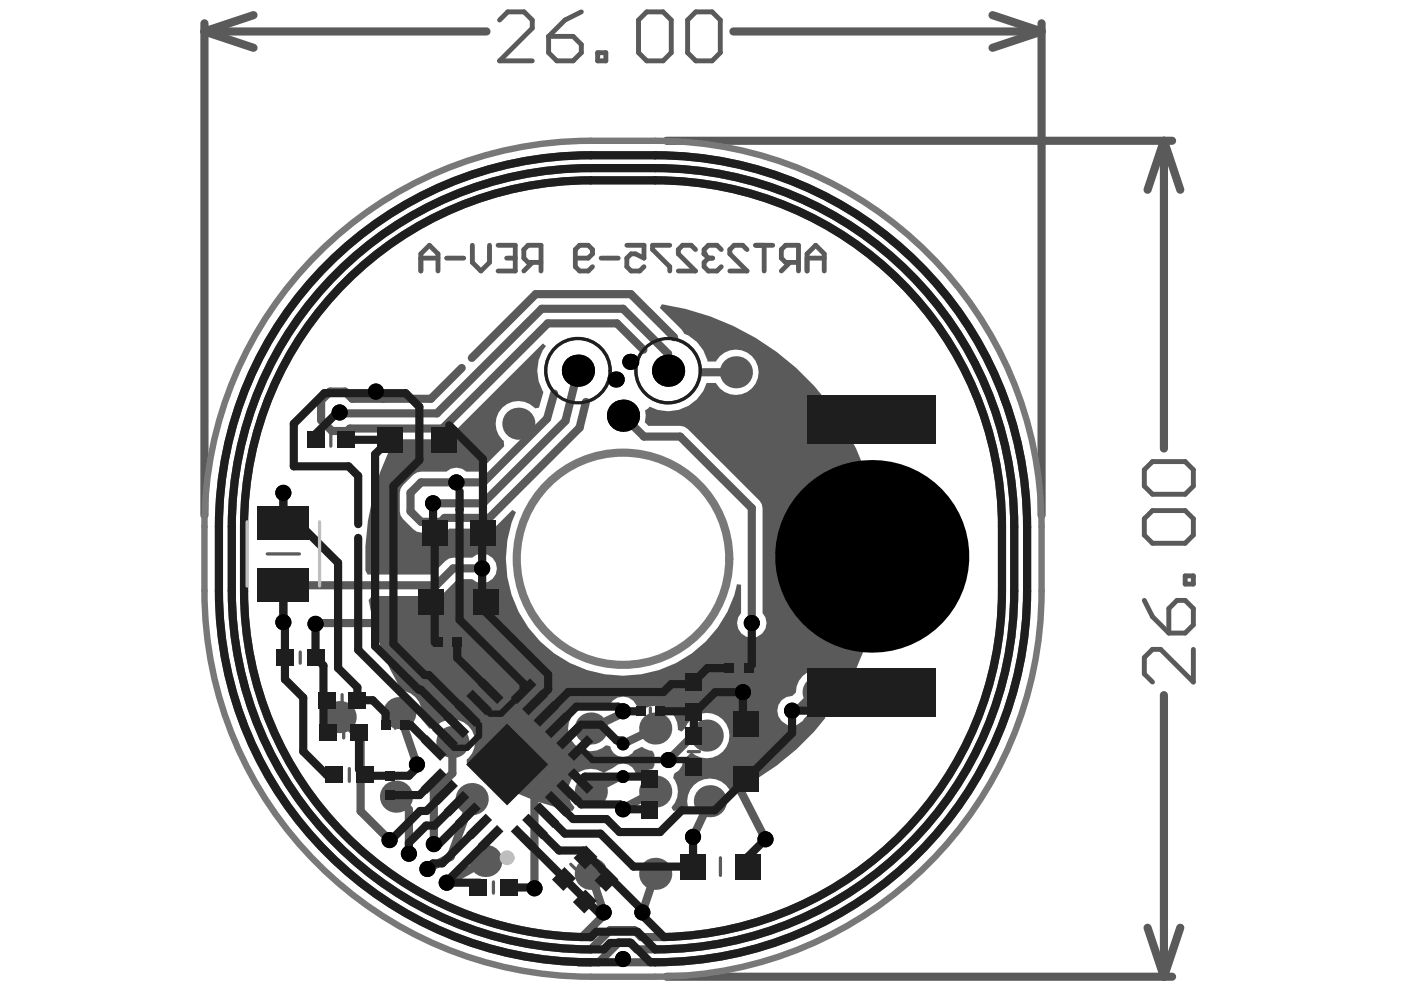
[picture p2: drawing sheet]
<svg xmlns="http://www.w3.org/2000/svg" width="297mm" height="210mm" viewBox="0 0 297 210" stroke-linecap="round" stroke-linejoin="round" font-family="sans-serif">
<g fill="none" stroke="#5a5a5a" stroke-width=".68">
<path d="M70.1 91.9v2.7M88.4 91.4v3.7M56.7 117.4h6.8M97.3 110.6v4.8M63.7 138.2v2.4M94.9 135.5v1.4M97.3 125.8v3.7M72.5 147.3v2.4M72.9 154.1v2.4M83.8 153.1v1.3M137.9 150.1v1.4M145.9 159.4h2.4"/>
<path d="M145.9 147.8h2.4M156.3 159.4h3.8M156.7 141v1.3M74.1 162.9v2.8M82.1 166.5h1.4M136.5 168.4h2.4M104.6 187v2.4M121 183.2l1.7 1.7M125.4 188l1.7 1.7M152.7 181.9v3.7"/>
</g>
<g fill="none" stroke="#5a5a5a" stroke-width="1.7">
<path d="M43.3 6.7l10.5 3.4M43.3 6.7h59.8M43.3 4.9v104.3M53.8 3.2l-10.5 3.5M155.5 6.7h65.3M210.4 3.2l10.4 3.5M220.8 6.7l-10.4 3.4M220.8 4.9v104.3M141.3 29.8h107.2M246.8 29.8l3.4 10.4M246.8 29.8l-3.5 10.4M246.8 29.8v65.3"/>
<path d="M246.8 147.4v59.7M243.3 196.7l3.5 10.4M250.2 196.7l-3.4 10.4M141.3 207.1h107.2"/>
</g>
<path d="M105.9 4.2l1.7-1.7h3.5l1.7 1.7v1.8l-6.9 6.9h6.9M116.3 7.7h5.2l1.7 1.7v1.8l-1.7 1.7h-3.5l-1.7-1.7zM123.2 2.5l-3.4 1.7-3.5 3.5M126.7 11.2h1.7v1.7h-1.7zM135.4 4.2l1.7-1.7h3.5l1.7 1.7v7l-1.7 1.7h-3.5l-1.7-1.7zM145.8 4.2l1.7-1.7h3.5l1.7 1.7v7l-1.7 1.7h-3.5l-1.7-1.7zM242.6 99.6l1.7-1.7h7l1.7 1.7v3.5l-1.7 1.7h-7l-1.7-1.7zM242.6 110l1.7-1.7h7l1.7 1.7v3.4l-1.7 1.8h-7l-1.7-1.8zM242.6 127.3l1.7 3.5 3.5 3.4M247.8 129l1.7-1.7h1.8l1.7 1.7v3.5l-1.7 1.7h-3.5zM251.3 122.1h1.7v1.7h-1.7zM253 137.7v6.9l-6.9-6.9h-1.8l-1.7 1.7v3.5l1.7 1.7" fill="none" stroke="#5a5a5a" stroke-width="1"/>
<path d="M67.3 53.8a81.7 81.7 0 0 1 58-24h13.6a81.9 81.9 0 0 1 81.9 81.9v13.6a81.9 81.9 0 0 1-81.9 81.8h-13.6a81.9 81.9 0 0 1-82-81.8v-13.6a81.5 81.5 0 0 1 24-57.9z" fill="none" stroke="#787878" stroke-width="1.4"/>
<circle cx="132.1" cy="118.5" r="22.5" fill="none" stroke="#787878" stroke-width="1.7"/>
<path d="M83.7 93.1h10.1l.9-.1 .7-.5 19.7-19.7 .7 .6-.7 .9a8.5 8.5 0 0 0 .1 8.8l-.9 3.3-.9 .2a4.8 4.8 0 0 0-7-.1 4.8 4.8 0 0 0 .4 7l.1 1.1-5.4 5.4h-2.6l-.9-.6-1.2-.2-1.2 .2-1 .6h-5.3l-.9 .2-.8 .5-2.2 2.2-.5 .7-.1 .9v3.9l.1 .9 .5 .7 2.3 2.2 .7 .5 .9 .2h4.1l.9-.2 .9-.6h8.5l.9-.2 .7-.5 3.4-3.3 .7 .5a24.8 24.8 0 0 0 15 33.5 24.8 24.8 0 0 0 31.9-18.2l.8 .1v6a3.1 3.1 0 0 0 .1 4.3 3.1 3.1 0 0 0 4.4 0 3.1 3.1 0 0 0 .1-4.3v-22.3l-.2-.8-.5-.8-15.2-15.1-.7-.5-.9-.2h-6.7l-.8-.8 .2-1.4-.1-1.1 .7-.5 .2-.3a8.5 8.5 0 0 0 12.1-5h2l.1 .1a4.8 4.8 0 0 0 7.2 1.3 4.8 4.8 0 0 0 0-7.4 4.8 4.8 0 0 0-7.3 1.5h-1.8v-.3a8.8 8.8 0 0 0-5-5.8l-.5-.7-4.6-4.6 .5-.8 5 1a54.6 54.6 0 0 1 33.8 80.7l-.9-.2-.1-.5a4.8 4.8 0 0 0-5.3-3.5 4.8 4.8 0 0 0-4.1 4.8l-.9 .8a3.1 3.1 0 0 0-3 2.2 3.1 3.1 0 0 0 1.4 3.5 2.28 2.28 0 0 0 3.3 0l.5-.4 1.6-1.7 .6 .2 1.3 .2 .9-.2 .5 .8-2.4 2.9a54.3 54.3 0 0 1-16.9 12.6l-1-.2a4.8 4.8 0 0 0-6-2.1 4.8 4.8 0 0 0-2.8 5.7l-.8 .4-2.3 .4-.4-.8a4.7 4.7 0 0 0 .3-6.1l.4-1.1 .8-.5 .7-1.1 .2-1 1.8-1.8a4.8 4.8 0 0 0 7.2-.8 4.8 4.8 0 0 0-1.8-7.1 4.8 4.8 0 0 0-6.7 2.8l-.8 .7-.8-.4a4.8 4.8 0 0 0-2.5-4.5 4.8 4.8 0 0 0-5.1 .4l-1-.3-.1-.7a3.1 3.1 0 0 0-3.1-1.9 3.1 3.1 0 0 0-2.8 2.4l-1 .5-.4-.3a4.8 4.8 0 0 0-6.3 1.3 4.8 4.8 0 0 0 .6 6.4 4.8 4.8 0 0 0 6.5 0l.9 .3a2.7 2.7 0 0 0 2.2 2.2 2.7 2.7 0 0 0 2.8-1.4l1.7-.8 1.6 .8 .6 .1 .5 .9-.2 1 .2 1.1-.5 .9-.6 .1-1.2 .5-.8 .6-1-.3v-.4a2.77 2.77 0 0 0-4.6-.8l-2.1 1.1-.3-.2a4.8 4.8 0 0 0-6.2 1.1 4.8 4.8 0 0 0 .3 6.3l-.4 .8a52.9 52.9 0 0 1-22.4-10v-.9l.3-.3a4.8 4.8 0 0 0-.2-7 4.8 4.8 0 0 0-7 .7l-1.1 .1-1.7-2.1a4.8 4.8 0 0 0-4.2-6 53.5 53.5 0 0 1-6.9-19.2l.7-.8h13.6l.9-.2 .7-.5 2.9-2.9h3.1a3.1 3.1 0 0 0 4.4-.1 3.1 3.1 0 0 0 0-4.4 3.1 3.1 0 0 0-4.4-.1h-4l-.9 .2-.7 .5-2.9 2.9h-13.7l-.4-.8a53.6 53.6 0 0 1 6.2-27.9z" fill="#5a5a5a"/>
<g fill="none" stroke="#5a5a5a" stroke-width="1.7">
<path d="M125.3 32.9h13.6M125.3 35.6h13.6M125.3 38.2h13.6M122.5 78.6l-2.6 10.6-17.5 17.5h-10.6M136.4 74.2l-5.6-5.6h-14.7l-22.3 22.3h-19.6l-.6 .5h-3.2l-2.3-2.3v-4.2l1.9-1.9h3.2l1.5 1.6h16.7l6.5-6.6M141.6 78.6v-3.6l-9.5-9.5h-17.2l-22.3 22.1h-20.4l-.2-.1M142.9 71.5l-9.1-9.1h-20.2l-13.6 13.5M149 78.9h7M79.7 83l1.5 1.6M117.5 83.4l-1.5 5.4-13.6 13.5h-13.1l-2.3 2.2v3.9l2.3 2.2h4.1l.9-.8h9.4l19.2-19.1 1.3-5.5M46.4 111.7v13.6M49.1 111.7v13.6"/>
<path d="M51.7 111.7v13.6M212.4 111.7v13.6M215 111.7v13.6M217.8 111.7v13.6M66.9 132.3l.2-.2h13.8l26.6 26.6M102.2 120.5h-6.1l-3.6 3.6h-32.4M72 152l4.5 4.5v15.5l6.1 6.1-.2 .2M84.6 151.2l3.8 10.9M95.9 157.3v6.7l-3.9 3.9v11.7M149.8 156h-2.9l-5.2 5.1M157.5 146.8l-1.9 1.8v16.4l6.7 12.9M173.6 146.8h-.7l-5 4.9"/>
<path d="M84 168.9l2.7 2.7v9.4M100 169.4l-4.5 12.3-4.9 2.6M112.3 162.1l1 1v25.2M132.1 164.3l-6.8 3.5M150.5 169.9l-3.6 7.5M102.9 182.5l-8.2 4.7M128 193.5v.6M140.8 198.7h-4.8l-1.5-1.5h-5.1l-4.1 4.1M131.6 204h7.3M138.9 201.3h-3.9l-1.5-1.5h-2.3l-4.2 4.2h-1.7"/>
</g>
<circle cx="60.1" cy="104.5" r=".87" fill="#5a5a5a"/>
<path d="M132.1 88.1l4.4 4.5h7.7l15.2 15.1v24.4M60.1 104.5v6.3M60.1 124.1v7.8M132.1 151.2l-6.8 3.3M138.9 154.5l-6.8 3.2M138.9 167.8l-6.8 3.6M125.3 185.3l2.7 8.2M128 194.1l-4.6 4.6M138.9 185.3l-2.7 8.2" fill="none" stroke="#5a5a5a" stroke-width="1.7"/>
<path d="M152.9 52.9l-.9-.9h-1.8l-.9 .9v.9M158.4 52.9l-.9-.9h-1.9l-.9 .9v.9l3.7 3.7h-3.7M160.2 52h3.6M162 52v5.5M167.5 55.6l-1.8 1.9M169.3 55.6h-2.7l-.9-.9v-1.8l.9-.9h2.7v5.5M171.1 57.5v-3.7l1.8-1.8 1.9 1.8v3.7M171.1 54.7h3.7" fill="none" stroke="#5a5a5a" stroke-width="1"/>
<circle cx="149.3" cy="53.8" r=".51" fill="#5a5a5a"/>
<g fill="none" stroke="#5a5a5a" stroke-width="1">
<path d="M89.2 54.7h3.7M89.2 57.5v-3.7l1.8-1.8 1.9 1.8v3.7M94.7 54.7h3.6M100.1 52v3.6l1.9 1.9 1.8-1.9v-3.6M105.6 52h3.6v5.5h-3.6M107.4 54.7h1.8M112.9 55.6l-1.8 1.9M114.7 55.6h-2.7l-.9-.9v-1.8l.9-.9h2.7v5.5M122 54.7h2.7l.9-.9v-.9l-.9-.9h-1.8l-.9 .9v3.6l.9 1h1.8l.9-1M127.4 54.7h3.7M132.9 52h3.6v2.7l-1.8-.9h-.9l-.9 .9v1.8l.9 1h1.8l.9-1M142 52h-3.6v.9l3.6 3.6v1"/>
<path d="M147.5 52.9l-.9-.9h-1.9l-.9 .9v.9l3.7 3.7h-3.7M149.3 53.8l.9 .9M150.2 54.7h.9M150.2 54.7l-.9 .9v.9l.9 1h1.8l.9-1"/>
</g>
<path d="M142.6 71.8a6.8 6.8 0 0 1 5.5 9.1 6.8 6.8 0 0 1-10.1 3.5 6.8 6.8 0 0 1-1.3-10.6M117.6 83.3a6.8 6.8 0 0 1 1.1-10.4 6.8 6.8 0 0 1 10.1 2.9 6.8 6.8 0 0 1-4.6 9.4M124.2 85.2h.1" fill="none" stroke="#5a5a5a" stroke-width=".68"/>
<path d="M125.3 38.2a73.5 73.5 0 0 0-73.6 73.5M125.3 35.6a76.1 76.1 0 0 0-76.2 76.1M125.3 32.9a78.8 78.8 0 0 0-78.9 78.8M138.9 38.2a73.5 73.5 0 0 1 73.5 73.5M138.9 35.6a76.1 76.1 0 0 1 76.1 76.1M138.9 32.9a78.8 78.8 0 0 1 78.9 78.8M46.4 125.3a78.8 78.8 0 0 0 78.9 78.7M49.1 125.3a76.1 76.1 0 0 0 76.2 76M51.7 125.3a73.5 73.5 0 0 0 71.7 73.4M212.4 125.3a73.5 73.5 0 0 1-71.6 73.4M215 125.3a76.1 76.1 0 0 1-76.1 76M217.8 125.3a78.8 78.8 0 0 1-78.9 78.7" fill="none" stroke="#5a5a5a" stroke-width="1.7"/>
<g fill="#000">
<circle cx="122.5" cy="78.6" r="3.4"/>
<circle cx="133.6" cy="76.7" r="1.7"/>
<circle cx="141.6" cy="78.6" r="3.4"/>
<circle cx="72" cy="87.5" r="1.71"/>
<circle cx="79.7" cy="83" r="1.71"/>
<circle cx="130.6" cy="80.5" r="1.7"/>
<circle cx="132.1" cy="88.1" r="3.4"/>
<circle cx="60.1" cy="104.5" r="1.71"/>
<circle cx="91.8" cy="106.7" r="1.71"/>
<circle cx="96.8" cy="102.3" r="1.71"/>
<circle cx="184.8" cy="118" r="1.71"/>
<circle cx="60.1" cy="131.9" r="1.71"/>
<circle cx="66.9" cy="132.3" r="1.71"/>
<circle cx="102.2" cy="120.5" r="1.71"/>
<circle cx="159.4" cy="132.1" r="1.71"/>
<circle cx="107.5" cy="157.3" r="1.71"/>
<circle cx="132.1" cy="157.7" r="1.36"/>
<circle cx="132.1" cy="150.8" r="1.71"/>
<circle cx="157.5" cy="146.8" r="1.71"/>
<circle cx="167.9" cy="150.7" r="1.71"/>
<circle cx="82.6" cy="178.1" r="1.71"/>
<circle cx="88.4" cy="162.1" r="1.71"/>
<circle cx="92" cy="179" r="1.71"/>
<circle cx="102.7" cy="162.1" r="1.71"/>
<circle cx="107.5" cy="166.9" r="1.71"/>
<circle cx="112.3" cy="162.1" r="1.71"/>
<circle cx="132.1" cy="164.7" r="1.37"/>
<circle cx="132.1" cy="171.6" r="1.71"/>
<circle cx="141.7" cy="161.1" r="1.71"/>
<circle cx="146.9" cy="177.4" r="1.71"/>
<circle cx="162.3" cy="177.9" r="1.71"/>
<circle cx="86.7" cy="181" r="1.71"/>
<circle cx="90.6" cy="184.3" r="1.71"/>
<circle cx="94.7" cy="187.2" r="1.71"/>
<circle cx="113.3" cy="188.3" r="1.71"/>
<circle cx="128" cy="193.5" r="1.71"/>
<circle cx="136.2" cy="193.5" r="1.71"/>
<circle cx="132.1" cy="203.3" r="1.71"/>
</g>
<g fill="#5a5a5a">
<circle cx="84.6" cy="151.2" r="3.4"/>
<circle cx="125.3" cy="167.8" r="3.4"/>
<circle cx="72" cy="152" r="3.4"/>
<circle cx="173.6" cy="146.8" r="3.4"/>
<circle cx="149.8" cy="156" r="3.4"/>
<circle cx="84" cy="168.9" r="3.4"/>
<circle cx="138.9" cy="167.8" r="3.4"/>
<circle cx="95.9" cy="157.3" r="3.4"/>
<circle cx="138.9" cy="154.5" r="3.4"/>
<circle cx="125.3" cy="154.5" r="3.4"/>
<circle cx="100" cy="169.4" r="3.4"/>
<circle cx="102.9" cy="182.5" r="3.4"/>
<circle cx="125.3" cy="185.3" r="3.4"/>
<circle cx="150.5" cy="169.9" r="3.4"/>
<circle cx="109.9" cy="89.8" r="3.4"/>
<circle cx="138.9" cy="185.3" r="3.4"/>
<circle cx="173" cy="118.5" r="3.4"/>
<circle cx="156" cy="78.9" r="3.4"/>
<circle cx="60.1" cy="110.8" r="3.4"/>
<circle cx="60.1" cy="124.1" r="3.4"/>
</g>
<g fill="none" stroke="#1e1e1e" stroke-width="1.7">
<path d="M72 87.5h-.5l-4.6 4.6v1.1M82.6 93.2l-3.1 3.1v40.7l9.3 9.2h.4l7.6 7.6M75.9 111.1v-10.2l-2-2h-11.6v-9.1l6.5-6.4h17.2l2.9 2.9v11.3l-5.5 5.5v33.4l6.6 6.6h.9l8.3 8.3M75.9 114v23.8l18.5 18.4M97.4 108.1v23.3l13.6 13.6v1.6M96.9 136.2v3.3l7.1 7.1M81.7 151.2v2.5M85.8 153.7h1.3l4.8 4.9M88.7 162.4l-2 2.1M104 177.6l-9.4 9.4M94.7 187.2h7M107.9 188.2h5.2l.2 .1"/>
<path d="M133.8 199.9h-4.4l-1.4 1.4h-2.6M135.2 197.5h-8.7l-1.2 1.2"/>
</g>
<path d="M99.2 151.4l2.4 2.3v2.3l-2.6 2.6h-2.7l-1.6-1.6v-.8h-.3" fill="none" stroke="#1e1e1e" stroke-width="1.4"/>
<circle cx="73.4" cy="93.2" r=".87" fill="#1e1e1e"/>
<path d="M73.4 93.2h9.2M95.2 90.2l7.2 7.1v15.7M91.8 106.7v6l.4 .3v23.2M97.4 104.2v3.8" fill="none" stroke="#1e1e1e" stroke-width="1.7"/>
<path d="M111 146.6l-4.8 4.7h-2.2l-2.4-2.3" fill="none" stroke="#1e1e1e" stroke-width="1.4"/>
<circle cx="111" cy="146.6" r=".68" fill="#1e1e1e"/>
<g fill="none" stroke="#1e1e1e" stroke-width="1.7">
<path d="M60.1 104.5v3.2l11.6 11.6v22.3l4.1 4.1v2.8h3.2l2.7 2.7M97.4 108v.1M102.2 113.2v15.8l14 14v3.2l-2.8 2.8M60.1 124.1v7.8l.3 .4v11.7l3.9 3.9v11.4l5 5h1.5M66.9 132.3v7.1l1.7 1.7v13.1l1 1.1M159.4 132.1v8.9l-.7 .6M76.1 155.3v7.8l1.2 1.2M120.7 156.2l2.5-2.6h4.2l3.3 3.4h1.4M132.1 150.8h3.7M132.1 150.8l-1-1h-8.9l-3.9 4M139.9 150.8h7M146.6 145.1h-4.3l-1.6 1.6h-20.2l-4.7 4.7"/>
<path d="M154.6 141.6h-4.6l-2.9 2.9M157.5 152.9v-6.1h-5.9l-4.2 4.2h-.3v5.1M180 150.7h-12.1v4.7l-16.4 16.4h-7l-4.6 4.6h-8.5l-2.8-2.7h-7.1l-3.2-3.3M77.5 164.5h9.2M91.9 165.6l-2.9 3h-6.2M94.4 168l-4 3.9h-1.3l-6.2 6.2h-.3M96.8 170.4l-4.7 4.6h-1.7l-3.7 3.7v2.3M99.2 172.8l-6.2 6.2h-1M101.6 175.2l-7.8 7.9h-2l-1.2 1.2M111 177.6l16.4 16.4M113.4 175.2l5.1 5.1h5.2l12.7 12.9M115.8 172.8l4 4h7.5l7 6.9h12.6v-6.3"/>
<path d="M120.7 168l2.5 2.6h8.3l.6 .5M132.1 171.6h5.6M137.7 165.2l-.5-.5h-13.2l-.9 .9M162.3 177.9l-3.8 3.8v2M133.8 199.9l4.1 4.1a78.8 78.8 0 0 0 79.9-78.7v-13.6a78.8 78.8 0 0 0-78.9-78.8h-13.6a78.8 78.8 0 0 0-78.9 78.8v13.6a78.8 78.8 0 0 0 78.9 78.7M135.2 197.5l3.7 3.8a76.1 76.1 0 0 0 76.1-76v-13.6a76.1 76.1 0 0 0-76.1-76.1h-13.6a76.1 76.1 0 0 0-76.2 76.1v13.6a76.1 76.1 0 0 0 76.2 76M136.2 193.5v.6l4.6 4.6a73.5 73.5 0 0 0 71.6-73.4v-13.6a73.5 73.5 0 0 0-73.5-73.5h-13.6a73.5 73.5 0 0 0-73.6 73.5v13.6a73.5 73.5 0 0 0 73.6 73.4M122.6 204h9"/>
</g>
<path d="M123.1 158.6l2.5 2.5h20l1.5 1.5" fill="none" stroke="#1e1e1e" stroke-width="1.4"/>
<g fill="none" stroke="#1e1e1e" stroke-width=".68">
<circle cx="122.5" cy="78.6" r="6.8"/>
<circle cx="141.7" cy="78.6" r="6.8"/>
</g>
<g fill="#000">
<circle cx="122.5" cy="78.6" r="3.4"/>
<circle cx="133.6" cy="76.7" r="1.7"/>
<circle cx="141.6" cy="78.6" r="3.4"/>
<circle cx="72" cy="87.5" r="1.71"/>
<circle cx="79.7" cy="83" r="1.71"/>
<circle cx="130.6" cy="80.5" r="1.7"/>
<circle cx="132.1" cy="88.1" r="3.4"/>
<circle cx="60.1" cy="104.5" r="1.71"/>
<circle cx="91.8" cy="106.7" r="1.71"/>
<circle cx="96.8" cy="102.3" r="1.71"/>
<circle cx="184.8" cy="118" r="20.4"/>
<circle cx="184.8" cy="118" r="1.71"/>
<circle cx="60.1" cy="131.9" r="1.71"/>
<circle cx="66.9" cy="132.3" r="1.71"/>
<circle cx="102.2" cy="120.5" r="1.71"/>
<circle cx="159.4" cy="132.1" r="1.71"/>
<circle cx="107.5" cy="157.3" r="1.71"/>
<circle cx="132.1" cy="157.7" r="1.36"/>
<circle cx="132.1" cy="150.8" r="1.71"/>
<circle cx="157.5" cy="146.8" r="1.71"/>
<circle cx="167.9" cy="150.7" r="1.71"/>
<circle cx="82.6" cy="178.1" r="1.71"/>
<circle cx="88.4" cy="162.1" r="1.71"/>
<circle cx="92" cy="179" r="1.71"/>
<circle cx="102.7" cy="162.1" r="1.71"/>
<circle cx="107.5" cy="166.9" r="1.71"/>
<circle cx="112.3" cy="162.1" r="1.71"/>
<circle cx="132.1" cy="164.7" r="1.37"/>
<circle cx="132.1" cy="171.6" r="1.71"/>
<circle cx="141.7" cy="161.1" r="1.71"/>
<circle cx="146.9" cy="177.4" r="1.71"/>
<circle cx="162.3" cy="177.9" r="1.71"/>
<circle cx="86.7" cy="181" r="1.71"/>
<circle cx="90.6" cy="184.3" r="1.71"/>
<circle cx="94.7" cy="187.2" r="1.71"/>
<circle cx="113.3" cy="188.3" r="1.71"/>
<circle cx="128" cy="193.5" r="1.71"/>
<circle cx="136.2" cy="193.5" r="1.71"/>
<circle cx="132.1" cy="203.3" r="1.71"/>
</g>
<g fill="#1e1e1e">
<path d="M101.3 179l4.1-4.1 1.3 1.4-4.1 4.1z" fill-rule="evenodd"/>
<path d="M98.9 176.6l4.1-4.1 1.3 1.4-4.1 4.1z" fill-rule="evenodd"/>
<path d="M96.5 174.2l4.1-4.1 1.3 1.3-4.1 4.1z" fill-rule="evenodd"/>
<path d="M94 171.8l4.2-4.1 1.3 1.3-4.1 4.1z" fill-rule="evenodd"/>
<path d="M91.6 169.4l4.1-4.1 1.4 1.3-4.1 4.1z" fill-rule="evenodd"/>
<path d="M89.2 167l4.1-4.1 1.4 1.3-4.1 4.1z" fill-rule="evenodd"/>
<path d="M89.2 157.2l1.4-1.3 4.1 4.1-1.4 1.3z" fill-rule="evenodd"/>
<path d="M91.6 154.8l1.4-1.3 4.1 4.1-1.4 1.3z" fill-rule="evenodd"/>
<path d="M94 152.4l1.4-1.3 4.1 4.1-1.3 1.3z" fill-rule="evenodd"/>
<path d="M96.5 150l1.3-1.4 4.1 4.1-1.3 1.4z" fill-rule="evenodd"/>
<path d="M98.9 147.6l1.3-1.4 4.1 4.1-1.3 1.4z" fill-rule="evenodd"/>
<path d="M101.3 145.2l1.3-1.4 4.1 4.1-1.3 1.4z" fill-rule="evenodd"/>
<path d="M108.3 147.9l4.1-4.1 1.3 1.4-4.1 4.1z" fill-rule="evenodd"/>
<path d="M110.7 150.3l4.1-4.1 1.4 1.4-4.1 4.1z" fill-rule="evenodd"/>
<path d="M113.1 152.7l4.1-4.1 1.4 1.4-4.1 4.1z" fill-rule="evenodd"/>
<path d="M115.5 155.2l4.1-4.1 1.4 1.3-4.1 4.1z" fill-rule="evenodd"/>
<path d="M117.9 157.6l4.1-4.1 1.4 1.3-4.1 4.1z" fill-rule="evenodd"/>
<path d="M120.4 160l4.1-4.1 1.3 1.3-4.1 4.1z" fill-rule="evenodd"/>
<path d="M120.4 164.2l1.3-1.3 4.1 4.1-1.3 1.3z" fill-rule="evenodd"/>
<path d="M117.9 166.6l1.4-1.3 4.1 4.1-1.4 1.3z" fill-rule="evenodd"/>
<path d="M115.5 169l1.4-1.3 4.1 4.1-1.4 1.3z" fill-rule="evenodd"/>
<path d="M113.1 171.4l1.4-1.3 4.1 4.1-1.4 1.3z" fill-rule="evenodd"/>
<path d="M110.7 173.9l1.4-1.4 4.1 4.1-1.4 1.4z" fill-rule="evenodd"/>
<path d="M108.3 176.3l1.3-1.4 4.1 4.1-1.3 1.4z" fill-rule="evenodd"/>
<path d="M98.8 162.1l8.7-8.7 8.7 8.7-8.7 8.7z" fill-rule="evenodd"/>
<path d="M73.9 146.8h3.8v3.4h-3.8z" fill-rule="evenodd"/>
<path d="M67.4 146.8h3.8v3.4h-3.8z" fill-rule="evenodd"/>
<path d="M74.2 153.6h3.8v3.4h-3.8z" fill-rule="evenodd"/>
<path d="M67.8 153.6h3.7v3.4h-3.7z" fill-rule="evenodd"/>
<path d="M99.5 186.5h3.7v3.4h-3.7z" fill-rule="evenodd"/>
<path d="M106 186.5h3.7v3.4h-3.7z" fill-rule="evenodd"/>
<path d="M126 186.7l2.7-2.7 2.4 2.4-2.6 2.7z" fill-rule="evenodd"/>
<path d="M121.5 191.3l2.6-2.7 2.4 2.4-2.6 2.7z" fill-rule="evenodd"/>
<path d="M121.6 181.9l2.7-2.6 2.4 2.4-2.7 2.6z" fill-rule="evenodd"/>
<path d="M117 186.5l2.7-2.7 2.4 2.5-2.7 2.6z" fill-rule="evenodd"/>
<path d="M155.8 181h5.5v5.5h-5.5z" fill-rule="evenodd"/>
<path d="M144.2 181h5.5v5.5h-5.5z" fill-rule="evenodd"/>
<path d="M138.9 149.8h2.1v2h-2.1z" fill-rule="evenodd"/>
<path d="M134.8 149.8h2.1v2h-2.1z" fill-rule="evenodd"/>
<path d="M89.4 110.3h5.5v5.4h-5.5z" fill-rule="evenodd"/>
<path d="M99.7 110.3h5.4v5.4h-5.4z" fill-rule="evenodd"/>
<path d="M79.9 90.5h5.4v5.5h-5.4z" fill-rule="evenodd"/>
<path d="M91.5 90.5h5.4v5.5h-5.4z" fill-rule="evenodd"/>
<path d="M145.4 154.3h3.4v3.7h-3.4z" fill-rule="evenodd"/>
<path d="M145.4 160.7h3.4v3.8h-3.4z" fill-rule="evenodd"/>
<path d="M88.7 124.9h5.5v5.5h-5.5z" fill-rule="evenodd"/>
<path d="M100.3 124.9h5.5v5.5h-5.5z" fill-rule="evenodd"/>
<path d="M136 163.3h3.4v3.7h-3.4z" fill-rule="evenodd"/>
<path d="M136 169.8h3.4v3.7h-3.4z" fill-rule="evenodd"/>
<path d="M95.9 135.2h2.1v2h-2.1z" fill-rule="evenodd"/>
<path d="M91.8 135.2h2.1v2h-2.1z" fill-rule="evenodd"/>
<path d="M65 91.5h3.8v3.4h-3.8z" fill-rule="evenodd"/>
<path d="M71.5 91.5h3.8v3.4h-3.8z" fill-rule="evenodd"/>
<path d="M155.5 150.8h5.4v5.5h-5.4z" fill-rule="evenodd"/>
<path d="M155.5 162.4h5.4v5.5h-5.4z" fill-rule="evenodd"/>
<path d="M157.7 140.6h2v2.1h-2z" fill-rule="evenodd"/>
<path d="M153.6 140.6h2v2.1h-2z" fill-rule="evenodd"/>
<path d="M145.4 149.1h3.4v3.8h-3.4z" fill-rule="evenodd"/>
<path d="M145.4 142.7h3.4v3.7h-3.4z" fill-rule="evenodd"/>
<path d="M81.7 167.5h2.1v2.1h-2.1z" fill-rule="evenodd"/>
<path d="M81.7 163.5h2.1v2h-2.1z" fill-rule="evenodd"/>
<path d="M80.7 152.7h2.1v2.1h-2.1z" fill-rule="evenodd"/>
<path d="M84.8 152.7h2.1v2.1h-2.1z" fill-rule="evenodd"/>
<path d="M75.4 162.6h3.8v3.4h-3.8z" fill-rule="evenodd"/>
<path d="M68.9 162.6h3.8v3.4h-3.8z" fill-rule="evenodd"/>
<path d="M54.6 107.2h10.9v7.2h-10.9z" fill-rule="evenodd"/>
<path d="M54.6 120.5h10.9v7.2h-10.9z" fill-rule="evenodd"/>
<path d="M58.5 137.7h3.8v3.4h-3.8z" fill-rule="evenodd"/>
<path d="M65 137.7h3.8v3.4h-3.8z" fill-rule="evenodd"/>
<path d="M171.2 83.9h27.3v10.2h-27.3z" fill-rule="evenodd"/>
<path d="M171.2 141.8h27.3v10.2h-27.3z" fill-rule="evenodd"/>
</g>
<path d="M52.4 110.6v13.7M67.8 110.6v13.7" fill="none" stroke="#c0c0c0" stroke-width=".68"/>
<circle cx="107.5" cy="181.9" r=".7" fill="none" stroke="#c0c0c0" stroke-width="1.7"/>
</svg>
